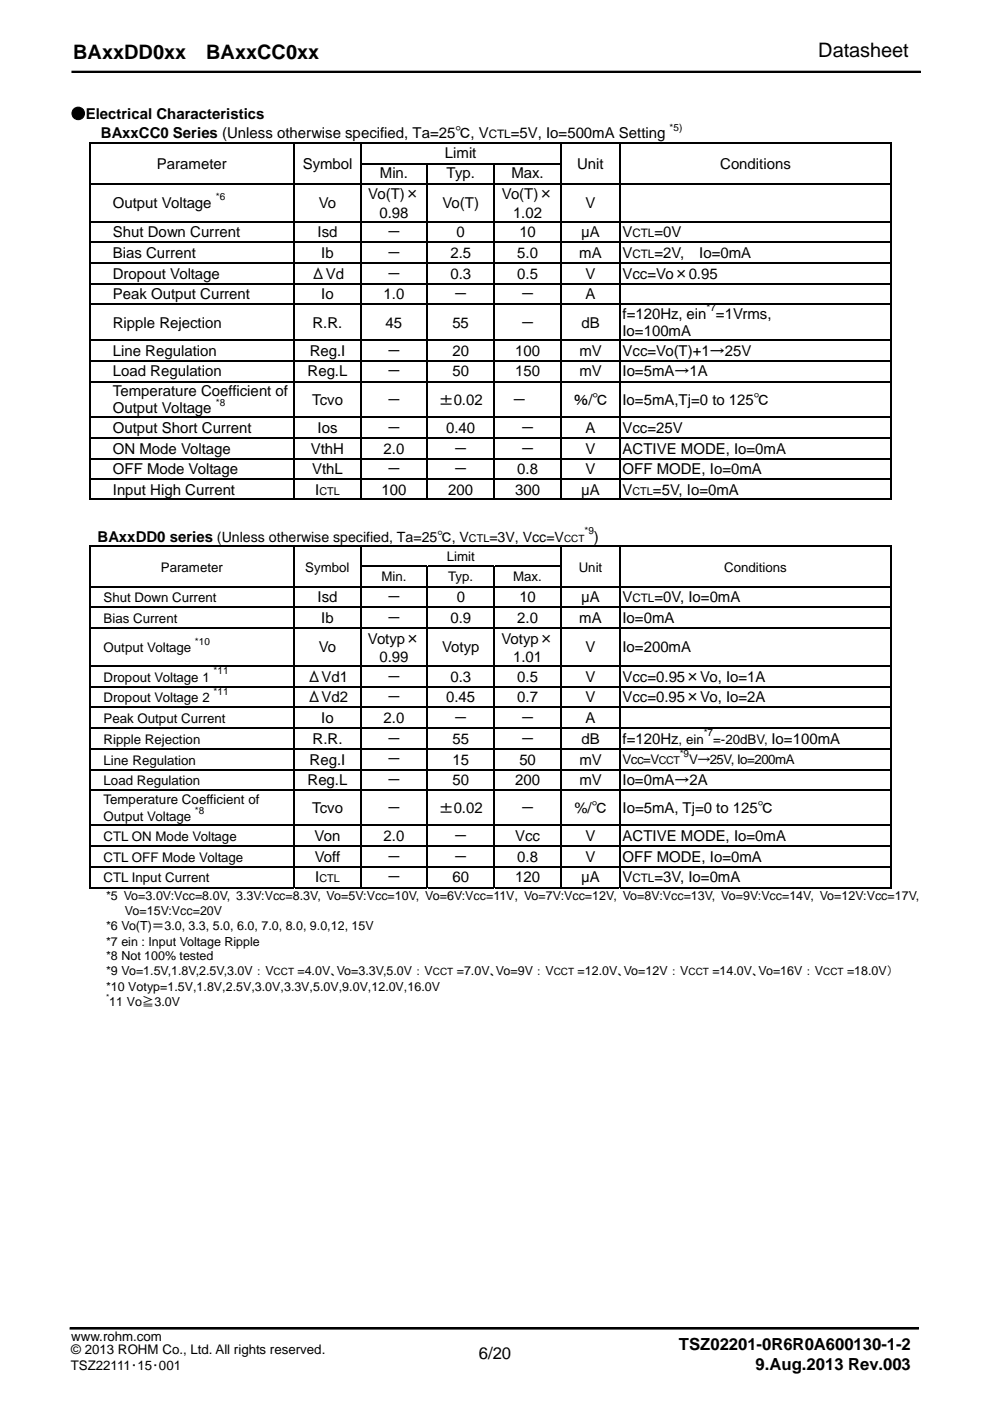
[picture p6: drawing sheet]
<svg xmlns="http://www.w3.org/2000/svg" width="210mm" height="297mm" viewBox="0 0 210 297" stroke-linecap="round" stroke-linejoin="round" font-family="sans-serif">
<defs><g id="words">
<g font-size="4.2">
<text x="15.5" y="12.4">BAxxDD0xx</text>
<text x="43.8" y="12.4">BAxxCC0xx</text>
<text x="173.6" y="12.1">Datasheet</text>
</g>
<g font-size="3.5">
<text x="144" y="286.3">TSZ02201-0R6R0A600130-1-2</text>
<text x="101.6" y="288.2">6/20</text>
<text x="160.3" y="290.5">9.Aug.2013 Rev.003</text>
</g>
<g font-size="3.2">
<text x="15" y="25.2">●Electrical Characteristics</text>
<text x="21.4" y="29.3">BAxxCC0 Series (Unless otherwise specified, Ta=25℃, V</text>
<text x="108.3" y="29.3">=5V, Io=500mA Setting</text>
<text x="33.3" y="35.8">Parameter</text>
<text x="64.2" y="35.8">Symbol</text>
<text x="94.4" y="33.5">Limit</text>
<text x="122.4" y="35.8">Unit</text>
<text x="152.8" y="35.8">Conditions</text>
<text x="80.6" y="37.7">Min.</text>
<text x="94.7" y="37.7">Typ.</text>
<text x="108.5" y="37.7">Max.</text>
<text x="23.9" y="44.1">Output Voltage</text>
<text x="67.6" y="44.1">Vo</text>
<text x="78.1" y="42.2">Vo(T)×</text>
<text x="80.5" y="46.1">0.98</text>
<text x="93.8" y="44.1">Vo(T)</text>
<text x="106.4" y="42.3">Vo(T)×</text>
<text x="108.8" y="46.1">1.02</text>
<text x="124.2" y="44.1">V</text>
<text x="23.9" y="50.3">Shut Down Current</text>
<text x="67.4" y="50.3">Isd</text>
<text x="82" y="50.3">－</text>
<text x="96.9" y="50.3">0</text>
<text x="110.2" y="50.3">10</text>
<text x="123.3" y="50.3">μA</text>
<text x="132" y="50.3">V</text>
<text x="138.8" y="50.3">=0V</text>
<text x="23.9" y="54.7">Bias Current</text>
<text x="23.9" y="59.1">Dropout Voltage</text>
<text x="65.9" y="59.1">ΔVd</text>
<text x="68.1" y="54.7">Ib</text>
<text x="82" y="54.7">－</text>
<text x="82" y="59.1">－</text>
<text x="95.5" y="59.1">0.3</text>
<text x="95.5" y="54.7">2.5</text>
<text x="109.7" y="54.7">5.0</text>
<text x="109.7" y="59.1">0.5</text>
<text x="122.9" y="54.7">mA</text>
<text x="124.2" y="59.1">V</text>
<text x="132" y="54.7">V</text>
<text x="132" y="59.1">Vcc=Vo×0.95</text>
<text x="138.8" y="54.7">=2V,</text>
<text x="148.3" y="54.7">Io=0mA</text>
<text x="23.9" y="63.5">Peak Output Current</text>
<text x="68.1" y="63.5">Io</text>
<text x="81.4" y="63.5">1.0</text>
<text x="96.1" y="63.5">－</text>
<text x="110.3" y="63.5">－</text>
<text x="124.2" y="63.5">A</text>
<text x="23.9" y="69.4">Ripple Rejection</text>
<text x="66.3" y="69.4">R.R.</text>
<text x="81.8" y="69.4">45</text>
<text x="95.9" y="69.4">55</text>
<text x="110.3" y="69.4">－</text>
<text x="123.3" y="69.4">dB</text>
<text x="132" y="71.3">Io=100mA</text>
<text x="132" y="67.6">f=120Hz, ein =1Vrms,</text>
<text x="23.9" y="75.4">Line Regulation</text>
<text x="65.7" y="75.4">Reg.I</text>
<text x="82" y="75.4">－</text>
<text x="96" y="75.4">20</text>
<text x="109.3" y="75.4">100</text>
<text x="122.9" y="75.4">mV</text>
<text x="132" y="75.4">Vcc=Vo(T)+1→25V</text>
<text x="23.9" y="79.8">Load Regulation</text>
<text x="23.9" y="84">Temperature Coefficient of</text>
<text x="65.2" y="79.8">Reg.L</text>
<text x="82" y="79.8">－</text>
<text x="96" y="79.8">50</text>
<text x="109.3" y="79.8">150</text>
<text x="122.9" y="79.8">mV</text>
<text x="132" y="79.8">Io=5mA→1A</text>
<text x="23.9" y="87.6">Output Voltage</text>
<text x="66.2" y="85.8">Tcvo</text>
<text x="82" y="85.8">－</text>
<text x="93.1" y="85.8">±0.02</text>
<text x="108.5" y="85.8">－</text>
<text x="121.6" y="85.8">％/℃</text>
<text x="132" y="85.8">Io=5mA,Tj=0 to 125℃</text>
<text x="23.9" y="91.8">Output Short Current</text>
<text x="67.4" y="91.8">Ios</text>
<text x="82" y="91.8">－</text>
<text x="94.6" y="91.8">0.40</text>
<text x="110.3" y="91.8">－</text>
<text x="124.2" y="91.8">A</text>
<text x="132" y="91.8">Vcc=25V</text>
<text x="23.9" y="96.2">ON Mode Voltage</text>
<text x="23.9" y="100.6">OFF Mode Voltage</text>
<text x="65.9" y="96.2">VthH</text>
<text x="66.2" y="100.6">VthL</text>
<text x="81.4" y="96.2">2.0</text>
<text x="82" y="100.6">－</text>
<text x="96.1" y="96.2">－</text>
<text x="96.1" y="100.6">－</text>
<text x="109.7" y="100.6">0.8</text>
<text x="110.3" y="96.2">－</text>
<text x="124.2" y="96.2">V</text>
<text x="124.2" y="100.6">V</text>
<text x="132" y="96.2">ACTIVE MODE, Io=0mA</text>
<text x="132.1" y="100.6">OFF MODE, Io=0mA</text>
<text x="23.9" y="104.9">Input High Current</text>
<text x="66.9" y="104.9">I</text>
<text x="80.9" y="104.9">100</text>
<text x="95.1" y="104.9">200</text>
<text x="109.3" y="104.9">300</text>
<text x="123.3" y="104.9">μA</text>
<text x="132" y="104.9">V</text>
<text x="138.5" y="104.9">=5V, Io=0mA</text>
<text x="20.7" y="114.8">BAxxDD0 series (Unless otherwise specified, Ta=25℃, V</text>
<text x="126" y="114.8">)</text>
<text x="67.4" y="127.7">Isd</text>
<text x="82" y="127.7">－</text>
<text x="96.9" y="127.7">0</text>
<text x="110.2" y="127.7">10</text>
<text x="123.3" y="127.7">μA</text>
<text x="132" y="127.7">V</text>
<text x="138.8" y="127.7">=0V, Io=0mA</text>
<text x="68.1" y="132.1">Ib</text>
<text x="78" y="136.5">Votyp×</text>
<text x="82" y="132.1">－</text>
<text x="95.5" y="132.1">0.9</text>
<text x="106.4" y="136.5">Votyp×</text>
<text x="109.7" y="132.1">2.0</text>
<text x="122.9" y="132.1">mA</text>
<text x="132" y="132.1">Io=0mA</text>
<text x="67.6" y="138.3">Vo</text>
<text x="80.5" y="140.4">0.99</text>
<text x="93.8" y="138.3">Votyp</text>
<text x="108.8" y="140.4">1.01</text>
<text x="124.2" y="138.3">V</text>
<text x="132" y="138.3">Io=200mA</text>
<text x="65" y="144.5">ΔVd1</text>
<text x="65" y="148.9">ΔVd2</text>
<text x="82" y="144.5">－</text>
<text x="82" y="148.9">－</text>
<text x="94.6" y="148.9">0.45</text>
<text x="95.5" y="144.5">0.3</text>
<text x="109.7" y="148.9">0.7</text>
<text x="109.7" y="144.5">0.5</text>
<text x="124.2" y="144.5">V</text>
<text x="124.2" y="148.9">V</text>
<text x="132" y="148.9">Vcc=0.95×Vo, Io=2A</text>
<text x="132" y="144.5">Vcc=0.95×Vo, Io=1A</text>
<text x="68.1" y="153.3">Io</text>
<text x="81.4" y="153.3">2.0</text>
<text x="96.1" y="153.3">－</text>
<text x="110.3" y="153.3">－</text>
<text x="124.2" y="153.3">A</text>
<text x="66.3" y="157.7">R.R.</text>
<text x="82" y="157.7">－</text>
<text x="96" y="157.7">55</text>
<text x="110.3" y="157.7">－</text>
<text x="123.3" y="157.7">dB</text>
<text x="132" y="157.7">f=120Hz</text>
<text x="65.2" y="166.5">Reg.L</text>
<text x="65.7" y="162.1">Reg.I</text>
<text x="82" y="162.1">－</text>
<text x="82" y="166.5">－</text>
<text x="96" y="166.5">50</text>
<text x="96" y="162.1">15</text>
<text x="109.3" y="166.5">200</text>
<text x="110.2" y="162.1">50</text>
<text x="122.9" y="162.1">mV</text>
<text x="122.9" y="166.5">mV</text>
<text x="132" y="166.5">Io=0mA→2A</text>
<text x="66.2" y="172.4">Tcvo</text>
<text x="82" y="172.4">－</text>
<text x="93.1" y="172.4">±0.02</text>
<text x="110.3" y="172.4">－</text>
<text x="121.8" y="172.4">%/℃</text>
<text x="132" y="172.4">Io=5mA, Tj=0 to 125℃</text>
<text x="66.7" y="178.3">Von</text>
<text x="81.4" y="178.3">2.0</text>
<text x="96.1" y="178.3">－</text>
<text x="109.3" y="178.3">Vcc</text>
<text x="124.2" y="178.3">V</text>
<text x="132" y="178.3">ACTIVE MODE, Io=0mA</text>
<text x="66.8" y="182.7">Voff</text>
<text x="82" y="182.7">－</text>
<text x="96.1" y="182.7">－</text>
<text x="109.7" y="182.7">0.8</text>
<text x="124.2" y="182.7">V</text>
<text x="132.1" y="182.7">OFF MODE, Io=0mA</text>
<text x="66.9" y="187.1">I</text>
<text x="82" y="187.1">－</text>
<text x="96" y="187.1">60</text>
<text x="109.3" y="187.1">120</text>
<text x="123.3" y="187.1">μA</text>
<text x="132" y="187.1">V</text>
<text x="138.8" y="187.1">=3V, Io=0mA</text>
</g>
<text font-size="3" x="103.8" y="114.8">=3V, Vcc=V</text>
<g font-size="2.8">
<text x="94.8" y="118.9">Limit</text>
<text x="34.1" y="121.2">Parameter</text>
<text x="64.8" y="121.2">Symbol</text>
<text x="80.9" y="123.1">Min.</text>
<text x="95" y="123.1">Typ.</text>
<text x="108.8" y="123.1">Max.</text>
<text x="122.7" y="121.2">Unit</text>
<text x="153.6" y="121.2">Conditions</text>
<text x="22" y="127.7">Shut Down Current</text>
<text x="22" y="132.1">Bias Current</text>
<text x="22" y="138.3">Output Voltage</text>
<text x="22" y="144.5">Dropout Voltage 1</text>
<text x="22" y="148.9">Dropout Voltage 2</text>
<text x="22" y="153.3">Peak Output Current</text>
<text x="22" y="157.7">Ripple Rejection</text>
<text x="143.9" y="157.7">, ein</text>
<text x="151.3" y="157.7">=-20dBV, Io=100mA</text>
<text x="22" y="162.1">Line Regulation</text>
<text x="22" y="166.5">Load Regulation</text>
<text x="132" y="162">Vcc=V</text>
<text x="146.2" y="162">V→25V, Io=200mA</text>
<text x="22" y="170.6">Temperature Coefficient of</text>
<text x="22" y="174.2">Output Voltage</text>
<text x="22" y="178.3">CTL ON Mode Voltage</text>
<text x="22" y="182.7">CTL OFF Mode Voltage</text>
<text x="22" y="187.1">CTL Input Current</text>
<text x="15.1" y="287.1">© 2013 ROHM Co., Ltd. All rights reserved.</text>
<text x="15.1" y="284.4">www.rohm.com</text>
<text x="15" y="290.4">TSZ22111･15･001</text>
</g>
<g font-size="2.6">
<text x="22.5" y="190.9">*5 Vo=3.0V:Vcc=8.0V, 3.3V:Vcc=8.3V, Vo=5V:Vcc=10V, Vo=6V:Vcc=11V, Vo=7V:Vcc=12V, Vo=8V:Vcc=13V, Vo=9V:Vcc=14V, Vo=12V:Vcc=17V,</text>
<text x="22.5" y="197.3">*6 Vo(T)＝3.0, 3.3, 5.0, 6.0, 7.0, 8.0, 9.0,12, 15V</text>
<text x="26.5" y="194">Vo=15V:Vcc=20V</text>
<text x="22.5" y="200.5">*7 ein : Input Voltage Ripple</text>
<text x="22.5" y="203.5">*8 Not 100% tested</text>
<text x="22.5" y="206.8">*9 Vo=1.5V,1.8V,2.5V,3.0V：V</text>
<text x="63.1" y="206.8">=4.0V､Vo=3.3V,5.0V：V</text>
<text x="96.9" y="206.8">=7.0V､Vo=9V：V</text>
<text x="122.5" y="206.8">=12.0V､Vo=12V：V</text>
<text x="151.1" y="206.8">=14.0V､Vo=16V：V</text>
<text x="179.7" y="206.8">=18.0V）</text>
<text x="22.5" y="210">*10 Votyp=1.5V,1.8V,2.5V,3.0V,3.3V,5.0V,9.0V,12.0V,16.0V</text>
<text x="23.2" y="213.3">11 Vo≧3.0V</text>
</g>
<g font-size="2.5">
<text x="103.7" y="29.3">CTL</text>
<text x="134.2" y="50.3">CTL</text>
<text x="134.2" y="54.7">CTL</text>
<text x="134.2" y="127.7">CTL</text>
<text x="134.2" y="187.1">CTL</text>
</g>
<g font-size="2.3">
<text x="67.8" y="104.9">CTL</text>
<text x="134.2" y="104.9">CTL</text>
<text x="99.5" y="114.8">CTL</text>
<text x="139.8" y="162">CCT</text>
<text x="67.8" y="187.1">CTL</text>
</g>
<g font-size="2.1">
<text x="142" y="27.7">*5)</text>
<text x="45.8" y="42.5">*6</text>
<text x="149.8" y="66">*7</text>
<text x="45.8" y="86">*8</text>
<text x="124" y="113.2">*9</text>
<text x="119.6" y="114.8">CCT</text>
<text x="41.4" y="136.7">*10</text>
<text x="45.3" y="142.9">*11</text>
<text x="45.3" y="147.3">*11</text>
<text x="144.2" y="160.4">*9</text>
<text x="149.3" y="156.1">*7</text>
<text x="41.4" y="172.6">*8</text>
<text x="58" y="206.8">CCT</text>
<text x="91.8" y="206.8">CCT</text>
<text x="117.5" y="206.8">CCT</text>
<text x="146" y="206.8">CCT</text>
<text x="174.6" y="206.8">CCT</text>
</g>
<text font-size="1.8" x="22.5" y="212">*</text>
</g></defs>
<path d="M15.3 15.2h179.9" fill="none" stroke="#000" stroke-width=".3"/>
<path d="M15.3 15.1h179.9v.3h-179.9zM14.9 281.5h179.9v.3h-179.9z" fill="none" stroke="#000" stroke-width=".21"/>
<path d="M14.9 281.7h179.9" fill="none" stroke="#000" stroke-width=".28"/>
<g fill="#000">
<path d="M18.9 30.3h.2v.2h-.2zM18.9 34.5h.2v.3h-.2zM18.9 38.8h.2v.3h-.2zM62.3 30.3h.3v.2h-.3zM62.3 34.5h.3v.3h-.3zM62.3 38.8h.3v.3h-.3zM76.4 30.3h.2v.2h-.2zM76.4 34.5h.2v.3h-.2zM76.4 38.8h.2v.3h-.2zM90.5 34.5h.3v.3h-.3zM90.5 38.8h.3v.3h-.3zM104.7 34.5h.2v.3h-.2z"/>
<path d="M104.7 38.8h.2v.3h-.2zM118.9 30.3h.2v.2h-.2zM118.9 34.5h.2v.3h-.2zM118.9 38.8h.2v.3h-.2zM131.4 30.3h.2v.2h-.2zM131.4 34.5h.2v.3h-.2zM131.4 38.8h.2v.3h-.2zM188.9 30.3h.2v.2h-.2zM188.9 34.5h.2v.3h-.2zM188.9 38.8h.2v.3h-.2zM18.9 46.8h.2v.3h-.2zM18.9 51.2h.2v.3h-.2z"/>
<path d="M18.9 55.6h.2v.3h-.2zM62.3 46.8h.3v.3h-.3zM62.3 51.2h.3v.3h-.3zM62.3 55.6h.3v.3h-.3zM76.4 46.8h.2v.3h-.2zM76.4 51.2h.2v.3h-.2zM76.4 55.6h.2v.3h-.2zM90.5 46.8h.3v.3h-.3zM90.5 51.2h.3v.3h-.3zM90.5 55.6h.3v.3h-.3zM104.7 46.8h.2v.3h-.2zM104.7 51.2h.2v.3h-.2z"/>
<path d="M104.7 55.6h.2v.3h-.2zM118.9 46.8h.2v.3h-.2zM118.9 51.2h.2v.3h-.2zM118.9 55.6h.2v.3h-.2zM131.4 46.8h.2v.3h-.2zM131.4 51.2h.2v.3h-.2zM131.4 55.6h.2v.3h-.2zM188.9 46.8h.2v.3h-.2zM188.9 51.2h.2v.3h-.2zM188.9 55.6h.2v.3h-.2zM18.9 60h.2v.3h-.2zM18.9 64.4h.2v.3h-.2z"/>
<path d="M18.9 72h.2v.3h-.2zM18.9 76.4h.2v.2h-.2zM62.3 60h.3v.3h-.3zM62.3 64.4h.3v.3h-.3zM62.3 72h.3v.3h-.3zM62.3 76.4h.3v.2h-.3zM76.4 60h.2v.3h-.2zM76.4 64.4h.2v.3h-.2zM76.4 72h.2v.3h-.2zM76.4 76.4h.2v.2h-.2zM90.5 60h.3v.3h-.3zM90.5 64.4h.3v.3h-.3z"/>
<path d="M90.5 72h.3v.3h-.3zM90.5 76.4h.3v.2h-.3zM104.7 60h.2v.3h-.2zM104.7 64.4h.2v.3h-.2zM104.7 72h.2v.3h-.2zM104.7 76.4h.2v.2h-.2zM118.9 60h.2v.3h-.2zM118.9 64.4h.2v.3h-.2zM118.9 72h.2v.3h-.2zM118.9 76.4h.2v.2h-.2zM131.4 60h.2v.3h-.2zM131.4 64.4h.2v.3h-.2z"/>
<path d="M131.4 72h.2v.3h-.2zM131.4 76.4h.2v.2h-.2zM188.9 60h.2v.3h-.2zM188.9 64.4h.2v.3h-.2zM188.9 72h.2v.3h-.2zM188.9 76.4h.2v.2h-.2zM18.9 80.8h.2v.2h-.2zM18.9 88.3h.2v.3h-.2zM18.9 92.7h.2v.3h-.2zM18.9 97.1h.2v.3h-.2zM62.3 80.8h.3v.2h-.3zM62.3 88.3h.3v.3h-.3z"/>
<path d="M62.3 92.7h.3v.3h-.3zM62.3 97.1h.3v.3h-.3zM76.4 80.8h.2v.2h-.2zM76.4 88.3h.2v.3h-.2zM76.4 92.7h.2v.3h-.2zM76.4 97.1h.2v.3h-.2zM90.5 80.8h.3v.2h-.3zM90.5 88.3h.3v.3h-.3zM90.5 92.7h.3v.3h-.3zM90.5 97.1h.3v.3h-.3zM104.7 80.8h.2v.2h-.2zM104.7 88.3h.2v.3h-.2z"/>
<path d="M104.7 92.7h.2v.3h-.2zM104.7 97.1h.2v.3h-.2zM118.9 80.8h.2v.2h-.2zM118.9 88.3h.2v.3h-.2zM118.9 92.7h.2v.3h-.2zM118.9 97.1h.2v.3h-.2zM131.4 80.8h.2v.2h-.2zM131.4 88.3h.2v.3h-.2zM131.4 92.7h.2v.3h-.2zM131.4 97.1h.2v.3h-.2zM188.9 80.8h.2v.2h-.2zM188.9 88.3h.2v.3h-.2z"/>
<path d="M188.9 92.7h.2v.3h-.2zM188.9 97.1h.2v.3h-.2zM18.9 101.5h.2v.3h-.2zM18.9 115.7h.2v.3h-.2zM62.3 101.5h.3v.3h-.3zM62.3 115.7h.3v.3h-.3zM76.4 101.5h.2v.3h-.2zM76.4 115.7h.2v.3h-.2zM90.5 101.5h.3v.3h-.3zM104.7 101.5h.2v.3h-.2zM118.9 101.5h.2v.3h-.2zM118.9 115.7h.2v.3h-.2z"/>
<path d="M131.4 101.5h.2v.3h-.2zM131.4 115.7h.2v.3h-.2zM188.9 101.5h.2v.3h-.2zM188.9 105.8h.2v.2h-.2zM188.9 115.7h.2v.3h-.2zM18.9 120h.2v.2h-.2zM18.9 124.2h.2v.3h-.2zM18.9 128.6h.2v.3h-.2zM18.9 133h.2v.3h-.2zM62.3 120h.3v.2h-.3zM62.3 124.2h.3v.3h-.3zM62.3 128.6h.3v.3h-.3z"/>
<path d="M62.3 133h.3v.3h-.3zM76.4 120h.2v.2h-.2zM76.4 124.2h.2v.3h-.2zM76.4 128.6h.2v.3h-.2zM76.4 133h.2v.3h-.2zM90.5 120h.3v.2h-.3zM90.5 124.2h.3v.3h-.3zM90.5 128.6h.3v.3h-.3zM90.5 133h.3v.3h-.3zM104.7 120h.2v.2h-.2zM104.7 124.2h.2v.3h-.2zM104.7 128.6h.2v.3h-.2z"/>
<path d="M104.7 133h.2v.3h-.2zM118.9 120h.2v.2h-.2zM118.9 124.2h.2v.3h-.2zM118.9 128.6h.2v.3h-.2zM118.9 133h.2v.3h-.2zM131.4 120h.2v.2h-.2zM131.4 124.2h.2v.3h-.2zM131.4 128.6h.2v.3h-.2zM131.4 133h.2v.3h-.2zM188.9 120h.2v.2h-.2zM188.9 124.2h.2v.3h-.2zM188.9 128.6h.2v.3h-.2z"/>
<path d="M188.9 133h.2v.3h-.2zM18.9 141.1h.2v.3h-.2zM18.9 145.5h.2v.2h-.2zM18.9 149.9h.2v.2h-.2zM18.9 154.2h.2v.3h-.2zM18.9 158.6h.2v.3h-.2zM62.3 141.1h.3v.3h-.3zM62.3 145.5h.3v.2h-.3zM62.3 149.9h.3v.2h-.3zM62.3 154.2h.3v.3h-.3zM62.3 158.6h.3v.3h-.3zM76.4 141.1h.2v.3h-.2z"/>
<path d="M76.4 145.5h.2v.2h-.2zM76.4 149.9h.2v.2h-.2zM76.4 154.2h.2v.3h-.2zM76.4 158.6h.2v.3h-.2zM90.5 141.1h.3v.3h-.3zM90.5 145.5h.3v.2h-.3zM90.5 149.9h.3v.2h-.3zM90.5 154.2h.3v.3h-.3zM90.5 158.6h.3v.3h-.3zM104.7 141.1h.2v.3h-.2zM104.7 145.5h.2v.2h-.2zM104.7 149.9h.2v.2h-.2z"/>
<path d="M104.7 154.2h.2v.3h-.2zM104.7 158.6h.2v.3h-.2zM118.9 141.1h.2v.3h-.2zM118.9 145.5h.2v.2h-.2zM118.9 149.9h.2v.2h-.2zM118.9 154.2h.2v.3h-.2zM118.9 158.6h.2v.3h-.2zM131.4 141.1h.2v.3h-.2zM131.4 145.5h.2v.2h-.2zM131.4 149.9h.2v.2h-.2zM131.4 154.2h.2v.3h-.2zM131.4 158.6h.2v.3h-.2z"/>
<path d="M188.9 141.1h.2v.3h-.2zM188.9 145.5h.2v.2h-.2zM188.9 149.9h.2v.2h-.2zM188.9 154.2h.2v.3h-.2zM188.9 158.6h.2v.3h-.2zM18.9 163h.2v.3h-.2zM18.9 167.4h.2v.3h-.2zM18.9 174.9h.2v.3h-.2zM18.9 179.3h.2v.2h-.2zM62.3 163h.3v.3h-.3zM62.3 167.4h.3v.3h-.3zM62.3 174.9h.3v.3h-.3z"/>
<path d="M62.3 179.3h.3v.2h-.3zM76.4 163h.2v.3h-.2zM76.4 167.4h.2v.3h-.2zM76.4 174.9h.2v.3h-.2zM76.4 179.3h.2v.2h-.2zM90.5 163h.3v.3h-.3zM90.5 167.4h.3v.3h-.3zM90.5 174.9h.3v.3h-.3zM90.5 179.3h.3v.2h-.3zM104.7 163h.2v.3h-.2zM104.7 167.4h.2v.3h-.2zM104.7 174.9h.2v.3h-.2z"/>
<path d="M104.7 179.3h.2v.2h-.2zM118.9 163h.2v.3h-.2zM118.9 167.4h.2v.3h-.2zM118.9 174.9h.2v.3h-.2zM118.9 179.3h.2v.2h-.2zM131.4 163h.2v.3h-.2zM131.4 167.4h.2v.3h-.2zM131.4 174.9h.2v.3h-.2zM131.4 179.3h.2v.2h-.2zM188.9 163h.2v.3h-.2zM188.9 167.4h.2v.3h-.2zM188.9 174.9h.2v.3h-.2z"/>
<path d="M188.9 179.3h.2v.2h-.2zM18.9 183.7h.2v.2h-.2zM62.3 183.7h.3v.2h-.3zM76.4 183.7h.2v.2h-.2zM90.5 183.7h.3v.2h-.3zM104.7 183.7h.2v.2h-.2zM118.9 183.7h.2v.2h-.2zM131.4 183.7h.2v.2h-.2zM188.9 183.7h.2v.2h-.2zM188.9 188h.2v.3h-.2z"/>
</g>
<g fill="none" stroke="#000" stroke-width=".25">
<path d="M18.9 30.4h43.4M19 30.5v4M19 34.8v4M19 39.1v7.7M19.1 38.9h43.2M62.4 30.5v4M62.4 34.8v4M62.4 39.1v7.7M62.6 30.4h13.8M62.6 38.9h13.8M76.5 30.5v4M76.5 34.8v4"/>
<path d="M76.5 39.1v7.7M76.6 30.4h42.3M76.6 34.7h13.9M76.6 38.9h13.9M90.7 34.8v4M90.7 39.1v7.7M90.8 34.7h13.9M90.8 38.9h13.9M104.8 34.8v4M104.8 39.1v7.7M104.9 34.7h14M104.9 38.9h14"/>
<path d="M119 30.5v4M119 34.8v4M119 39.1v7.7M119.1 30.4h12.3M119.1 38.9h12.3M131.5 30.5v4M131.5 34.8v4M131.5 39.1v7.7M131.6 30.4h57.3M131.6 38.9h57.3M189 30.5v4M189 34.8v4"/>
<path d="M189 39.1v7.7M19 47.1v4.1M19 51.5v4.1M19 55.9v4.1M19.1 47h43.2M19.1 51.4h43.2M19.1 55.8h43.2M62.4 47.1v4.1M62.4 51.5v4.1M62.4 55.9v4.1M62.6 47h13.8M62.6 51.4h13.8"/>
<path d="M62.6 55.8h13.8M76.5 47.1v4.1M76.5 51.5v4.1M76.5 55.9v4.1M76.6 47h13.9M76.6 51.4h13.9M76.6 55.8h13.9M90.7 47.1v4.1M90.7 51.5v4.1M90.7 55.9v4.1M90.8 47h13.9M90.8 51.4h13.9"/>
<path d="M90.8 55.8h13.9M104.8 47.1v4.1M104.8 51.5v4.1M104.8 55.9v4.1M104.9 47h14M104.9 51.4h14M104.9 55.8h14M119 47.1v4.1M119 51.5v4.1M119 55.9v4.1M119.1 47h12.3M119.1 51.4h12.3"/>
<path d="M119.1 55.8h12.3M131.5 47.1v4.1M131.5 51.5v4.1M131.5 55.9v4.1M131.6 47h57.3M131.6 51.4h57.3M131.6 55.8h57.3M189 47.1v4.1M189 51.5v4.1M189 55.9v4.1M19 60.3v4.1M19 64.7v7.3"/>
<path d="M19 72.3v4.1M19 76.6v4.2M19.1 60.2h43.2M19.1 64.5h43.2M19.1 72.1h43.2M19.1 76.5h43.2M62.4 60.3v4.1M62.4 64.7v7.3M62.4 72.3v4.1M62.4 76.6v4.2M62.6 60.2h13.8M62.6 64.5h13.8"/>
<path d="M62.6 72.1h13.8M62.6 76.5h13.8M76.5 60.3v4.1M76.5 64.7v7.3M76.5 72.3v4.1M76.5 76.6v4.2M76.6 60.2h13.9M76.6 64.5h13.9M76.6 72.1h13.9M76.6 76.5h13.9M90.7 60.3v4.1M90.7 64.7v7.3"/>
<path d="M90.7 72.3v4.1M90.7 76.6v4.2M90.8 60.2h13.9M90.8 64.5h13.9M90.8 72.1h13.9M90.8 76.5h13.9M104.8 60.3v4.1M104.8 64.7v7.3M104.8 72.3v4.1M104.8 76.6v4.2M104.9 60.2h14M104.9 64.5h14"/>
<path d="M104.9 72.1h14M104.9 76.5h14M119 60.3v4.1M119 64.7v7.3M119 72.3v4.1M119 76.6v4.2M119.1 60.2h12.3M119.1 64.5h12.3M119.1 72.1h12.3M119.1 76.5h12.3M131.5 60.3v4.1M131.5 64.7v7.3"/>
<path d="M131.5 72.3v4.1M131.5 76.6v4.2M131.6 60.2h57.3M131.6 64.5h57.3M131.6 72.1h57.3M131.6 76.5h57.3M189 60.3v4.1M189 64.7v7.3M189 72.3v4.1M189 76.6v4.2M19 81v7.3M19 88.6v4.1"/>
<path d="M19 93v4.1M19 97.4v4.1M19.1 80.9h43.2M19.1 88.5h43.2M19.1 92.9h43.2M19.1 97.2h43.2M62.4 81v7.3M62.4 88.6v4.1M62.4 93v4.1M62.4 97.4v4.1M62.6 80.9h13.8M62.6 88.5h13.8"/>
<path d="M62.6 92.9h13.8M62.6 97.2h13.8M76.5 81v7.3M76.5 88.6v4.1M76.5 93v4.1M76.5 97.4v4.1M76.6 80.9h13.9M76.6 88.5h13.9M76.6 92.9h13.9M76.6 97.2h13.9M90.7 81v7.3M90.7 88.6v4.1"/>
<path d="M90.7 93v4.1M90.7 97.4v4.1M90.8 80.9h13.9M90.8 88.5h13.9M90.8 92.9h13.9M90.8 97.2h13.9M104.8 81v7.3M104.8 88.6v4.1M104.8 93v4.1M104.8 97.4v4.1M104.9 80.9h14M104.9 88.5h14"/>
<path d="M104.9 92.9h14M104.9 97.2h14M119 81v7.3M119 88.6v4.1M119 93v4.1M119 97.4v4.1M119.1 80.9h12.3M119.1 88.5h12.3M119.1 92.9h12.3M119.1 97.2h12.3M131.5 81v7.3M131.5 88.6v4.1"/>
<path d="M131.5 93v4.1M131.5 97.4v4.1M131.6 80.9h57.3M131.6 88.5h57.3M131.6 92.9h57.3M131.6 97.2h57.3M189 81v7.3M189 88.6v4.1M189 93v4.1M189 97.4v4.1M18.9 105.9h43.4M18.9 115.8h43.4"/>
<path d="M19 101.8v4.2M19 116v4M19.1 101.6h43.2M62.4 101.8v4.2M62.4 116v4M62.6 101.6h13.8M62.6 105.9h13.8M62.6 115.8h13.8M76.5 101.8v4.2M76.5 116v4M76.6 101.6h13.9M76.6 105.9h13.9"/>
<path d="M76.6 115.8h42.3M90.7 101.8v4.2M90.8 101.6h13.9M90.8 105.9h13.9M104.8 101.8v4.2M104.9 101.6h14M104.9 105.9h14M119 101.8v4.2M119 116v4M119.1 101.6h12.3M119.1 105.9h12.3M119.1 115.8h12.3"/>
<path d="M131.5 101.8v4.2M131.5 116v4M131.6 101.6h57.3M131.6 105.9h57.3M131.6 115.8h57.3M189 101.8v4.2M189 116v4M19 120.2v4M19 124.5v4.1M19 128.9v4.1M19 133.3v7.8M19.1 124.4h43.2"/>
<path d="M19.1 128.8h43.2M19.1 133.2h43.2M62.4 120.2v4M62.4 124.5v4.1M62.4 128.9v4.1M62.4 133.3v7.8M62.6 124.4h13.8M62.6 128.8h13.8M62.6 133.2h13.8M76.5 120.2v4M76.5 124.5v4.1M76.5 128.9v4.1"/>
<path d="M76.5 133.3v7.8M76.6 120.1h13.9M76.6 124.4h13.9M76.6 128.8h13.9M76.6 133.2h13.9M90.7 120.2v4M90.7 124.5v4.1M90.7 128.9v4.1M90.7 133.3v7.8M90.8 120.1h13.9M90.8 124.4h13.9M90.8 128.8h13.9"/>
<path d="M90.8 133.2h13.9M104.8 120.2v4M104.8 124.5v4.1M104.8 128.9v4.1M104.8 133.3v7.8M104.9 120.1h14M104.9 124.4h14M104.9 128.8h14M104.9 133.2h14M119 120.2v4M119 124.5v4.1M119 128.9v4.1"/>
<path d="M119 133.3v7.8M119.1 124.4h12.3M119.1 128.8h12.3M119.1 133.2h12.3M131.5 120.2v4M131.5 124.5v4.1M131.5 128.9v4.1M131.5 133.3v7.8M131.6 124.4h57.3M131.6 128.8h57.3M131.6 133.2h57.3M189 120.2v4"/>
<path d="M189 124.5v4.1M189 128.9v4.1M189 133.3v7.8M19 141.4v4.1M19 145.7v4.2M19 150.1v4.1M19 154.5v4.1M19 158.9v4.1M19.1 141.2h43.2M19.1 145.6h43.2M19.1 150h43.2M19.1 154.4h43.2"/>
<path d="M19.1 158.8h43.2M62.4 141.4v4.1M62.4 145.7v4.2M62.4 150.1v4.1M62.4 154.5v4.1M62.4 158.9v4.1M62.6 141.2h13.8M62.6 145.6h13.8M62.6 150h13.8M62.6 154.4h13.8M62.6 158.8h13.8M76.5 141.4v4.1"/>
<path d="M76.5 145.7v4.2M76.5 150.1v4.1M76.5 154.5v4.1M76.5 158.9v4.1M76.6 141.2h13.9M76.6 145.6h13.9M76.6 150h13.9M76.6 154.4h13.9M76.6 158.8h13.9M90.7 141.4v4.1M90.7 145.7v4.2M90.7 150.1v4.1"/>
<path d="M90.7 154.5v4.1M90.7 158.9v4.1M90.8 141.2h13.9M90.8 145.6h13.9M90.8 150h13.9M90.8 154.4h13.9M90.8 158.8h13.9M104.8 141.4v4.1M104.8 145.7v4.2M104.8 150.1v4.1M104.8 154.5v4.1M104.8 158.9v4.1"/>
<path d="M104.9 141.2h14M104.9 145.6h14M104.9 150h14M104.9 154.4h14M104.9 158.8h14M119 141.4v4.1M119 145.7v4.2M119 150.1v4.1M119 154.5v4.1M119 158.9v4.1M119.1 141.2h12.3M119.1 145.6h12.3"/>
<path d="M119.1 150h12.3M119.1 154.4h12.3M119.1 158.8h12.3M131.5 141.4v4.1M131.5 145.7v4.2M131.5 150.1v4.1M131.5 154.5v4.1M131.5 158.9v4.1M131.6 141.2h57.3M131.6 145.6h57.3M131.6 150h57.3M131.6 154.4h57.3"/>
<path d="M131.6 158.8h57.3M189 141.4v4.1M189 145.7v4.2M189 150.1v4.1M189 154.5v4.1M189 158.9v4.1M19 163.3v4.1M19 167.7v7.2M19 175.2v4.1M19 179.5v4.2M19.1 163.2h43.2M19.1 167.6h43.2"/>
<path d="M19.1 175h43.2M19.1 179.4h43.2M62.4 163.3v4.1M62.4 167.7v7.2M62.4 175.2v4.1M62.4 179.5v4.2M62.6 163.2h13.8M62.6 167.6h13.8M62.6 175h13.8M62.6 179.4h13.8M76.5 163.3v4.1M76.5 167.7v7.2"/>
<path d="M76.5 175.2v4.1M76.5 179.5v4.2M76.6 163.2h13.9M76.6 167.6h13.9M76.6 175h13.9M76.6 179.4h13.9M90.7 163.3v4.1M90.7 167.7v7.2M90.7 175.2v4.1M90.7 179.5v4.2M90.8 163.2h13.9M90.8 167.6h13.9"/>
<path d="M90.8 175h13.9M90.8 179.4h13.9M104.8 163.3v4.1M104.8 167.7v7.2M104.8 175.2v4.1M104.8 179.5v4.2M104.9 163.2h14M104.9 167.6h14M104.9 175h14M104.9 179.4h14M119 163.3v4.1M119 167.7v7.2"/>
<path d="M119 175.2v4.1M119 179.5v4.2M119.1 163.2h12.3M119.1 167.6h12.3M119.1 175h12.3M119.1 179.4h12.3M131.5 163.3v4.1M131.5 167.7v7.2M131.5 175.2v4.1M131.5 179.5v4.2M131.6 163.2h57.3M131.6 167.6h57.3"/>
<path d="M131.6 175h57.3M131.6 179.4h57.3M189 163.3v4.1M189 167.7v7.2M189 175.2v4.1M189 179.5v4.2M18.9 188.2h43.4M19 183.9v4.4M19.1 183.8h43.2M62.4 183.9v4.4M62.6 183.8h13.8M62.6 188.2h13.8"/>
<path d="M76.5 183.9v4.4M76.6 183.8h13.9M76.6 188.2h13.9M90.7 183.9v4.4M90.8 183.8h13.9M90.8 188.2h13.9M104.8 183.9v4.4M104.9 183.8h14M104.9 188.2h14M119 183.9v4.4M119.1 183.8h12.3M119.1 188.2h12.3"/>
<path d="M131.5 183.9v4.4M131.6 183.8h57.3M131.6 188.2h57.3M189 183.9v4.4"/>
</g>
<use href="#words"/>
</svg>
